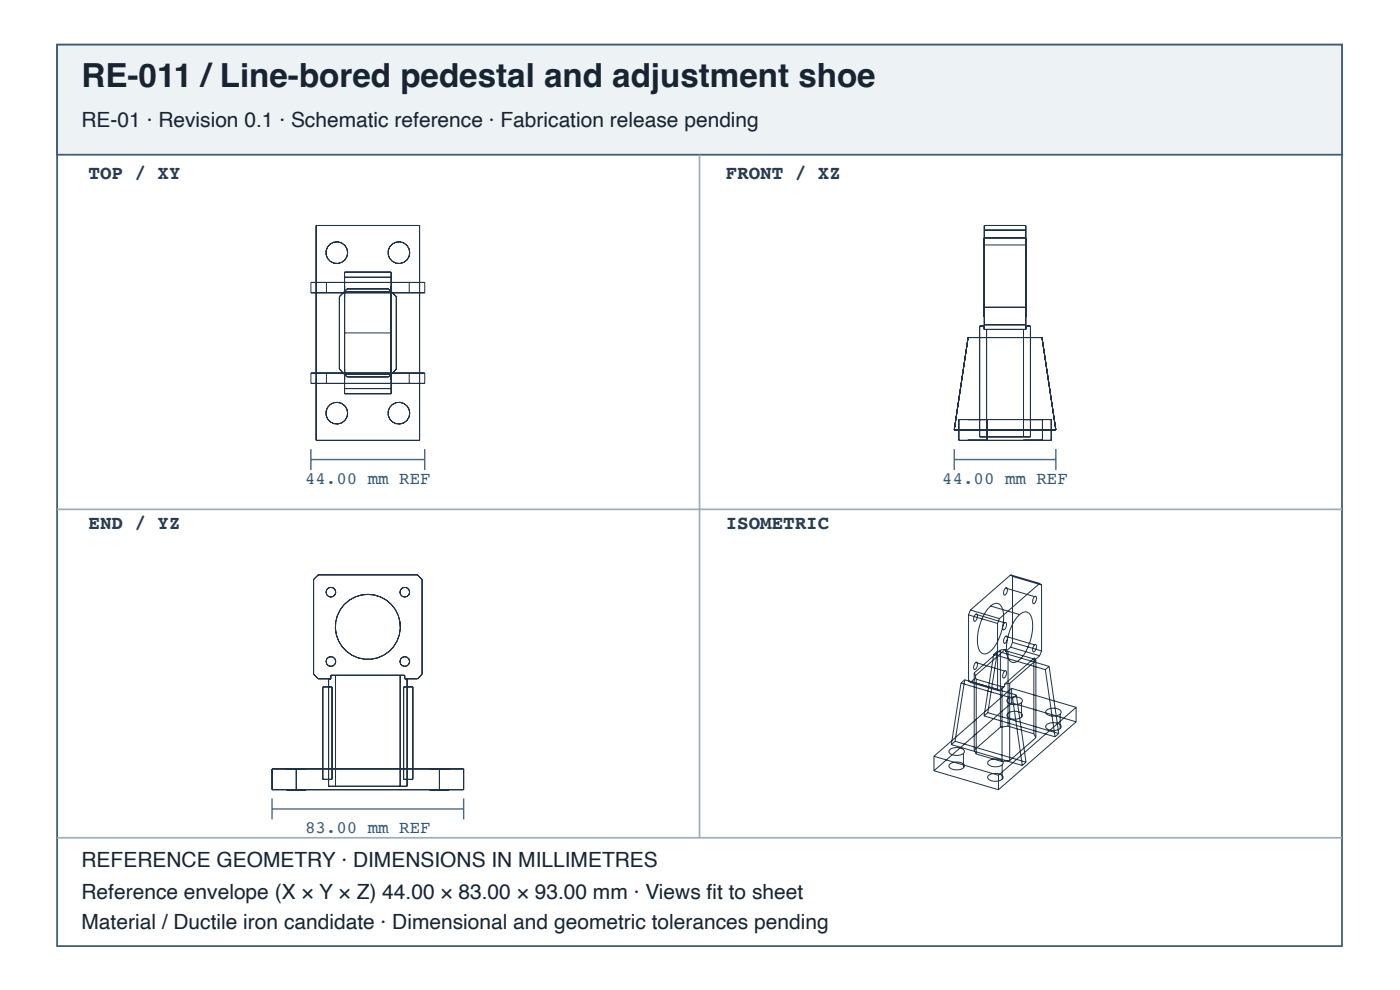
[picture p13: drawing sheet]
<svg xmlns="http://www.w3.org/2000/svg" width="297mm" height="210mm" viewBox="0 0 297 210" stroke-linecap="round" stroke-linejoin="round" font-family="sans-serif">
<defs><g id="words">
<text font-size="7" fill="#182431" x="17.3" y="18.4">RE-011 /Line-bored pedestal and adjustment shoe</text>
<g font-size="4.4" fill="#182431">
<text x="17.3" y="26.9">RE-01 · Revision 0.1 · Schematic reference · Fabrication release pending</text>
<text x="17.3" y="183.9">REFERENCE GEOMETRY · DIMENSIONS IN MILLIMETRES</text>
<text x="17.3" y="190.6">Reference envelope (X × Y × Z) 44.00 × 83.00 × 93.00 mm · Views fi t to sheet</text>
<text x="17.3" y="196.9">Material / Ductile iron candidate · Dimensional and geometric tolerances pending</text>
</g>
<g font-size="4.1" fill="#263d52">
<text x="18.8" y="38">TOP / XY</text>
<text x="154" y="38">FRONT / XZ</text>
<text x="18.8" y="112.1">END / YZ</text>
<text x="154" y="112.1">ISOMETRIC</text>
</g>
<g font-size="3.7" fill="#335b78">
<text x="64.7" y="102.6">44.00 mm REF</text>
<text x="199.9" y="102.6">44.00 mm REF</text>
<text x="64.7" y="176.7">83.00 mm REF</text>
</g>
</g></defs>
<path d="M12.1 9.5h272.6v191.1h-272.6z" fill="none" stroke="#405a70" stroke-width=".37"/>
<path d="M12.1 9.5h272.6v23.3h-272.6z" fill="#edf2f5"/>
<path d="M12.1 9.5h272.6v23.3h-272.6z" fill="none" stroke="#405a70" stroke-width=".37"/>
<path d="M148.4 32.8v144.8M12.1 108h272.6M12.1 177.6h272.6" fill="none" stroke="#9daebc" stroke-width=".37"/>
<g fill="none" stroke="#203246" stroke-width=".21">
<path d="M66 59.9h24.1v2.2h-24.1zM67.1 47.8h21.9v45.6h-21.9zM69.3 59.9v2.2M73.1 57.7h9.9v25.8h-9.9zM73.1 58.8h9.9M86.8 59.9v2.2M208.8 50.4v2.1zM208.8 51.9v13.8zM208.8 47.8h8.8v22h-8.8zM208.8 48.8h8.8M208.8 50.4h8.8M208.8 51.9h8.8"/>
<path d="M217.6 50.4v2.1zM217.6 51.9v13.8zM66 79.1h24.1v2.2h-24.1zM69.3 79.1v2.2M72 62.9l1.6-1.6h8.8l1.7 1.6v15.4l-1.7 1.6h-8.8l-1.6-1.6zM73.1 78.2v2.3zM73.1 60.6v2.4zM73.1 62.9v15.4zM73.1 79.4h9.9M73.1 61.8h9.9M73.1 70.6h9.9M83 78.2v2.3z"/>
<path d="M83 60.6v2.4zM83 62.9v15.4zM86.8 79.1v2.2M205.4 71.6h15.7l2.9 19.6h-21.6zM208.8 65.1v2.1zM208.8 68.9h8.8M208.8 69.1h-1v23.5h10.8v-23.5h-1M208.8 65.1h8.8M209.3 69.8v22.8M217.1 69.8v22.8M217.6 65.1v2.1zM73.1 82.4h9.9"/>
<path d="M203.4 89h19.6v4.4h-19.6zM205.3 89h4.1zM205.3 93.4h4.1zM209.4 89v4.4M217.1 89h4.1zM217.1 93.4h4.1zM221.2 89v4.4M67.5 121.9h21.1l.9 1v20l-.9 1h-2.7v-.7h-15.7v.7h-2.7l-1-1v-20zM205.5 130.4l6.1 1.8M205.5 130.4v13.9l.4 .4M205.9 129.3l6.1 1.8M205.9 129.3l-.4 1.1"/>
<path d="M207 130.2l.2-.1a1.13 1.13 0 0 1-.4 1.6 1.06 1.06 0 0 1 .2-1.5zM207 130.2l6.1 1.8M210.1 128.5a1.45 1.45 0 0 1 1.7-.5 1.45 1.45 0 0 1 1 1.3 10.4 10.4 0 0 1-2.9 9 1.33 1.33 0 0 1-2.3-.7 10.4 10.4 0 0 1 2.5-9.1zM210.1 128.5l6.2 1.8M210.8 138.7l11 3.3M210.8 138.7l-2 13.1M211.6 138.1l-.8 .6M211.6 138.1l11 3.2M211.6 138.1l-2 13M211.6 132.2v14l.4 .3M212 131.1l-.4 1.1M212.2 137.8v16.4"/>
<path d="M212.2 137.8l-5.5 4.9M213.1 132l.2-.1a1.13 1.13 0 0 1-.4 1.7 1.06 1.06 0 0 1 .2-1.6zM213.3 124.7l.2-.1a1.13 1.13 0 0 1-.4 1.6 1.06 1.06 0 0 1 .2-1.5zM213.3 134.9l.2-.1a1.13 1.13 0 0 1-.4 1.6 1.06 1.06 0 0 1 .2-1.5zM213.3 137.7v.5M213.3 137.7l-6.3 5.5M213.3 137.7l-1.1 .1M213.3 124.7l6.2 1.8M213.3 134.9l6.2 1.8M213.9 138.1l5.4 1.6M213.9 138.1l-.6 .1M213.9 138.1v15.9"/>
<path d="M214.4 121.9l6.2 1.8M214.4 121.9l-8.5 7.4M214.4 121.9l.4 .3M214.4 137.2l-1.1 1M214.4 137.2l6.2 1.8M214.8 122.2v14M214.8 136.2l-.4 1M214.8 122.2l6.2 1.8M214.8 136.2l6.2 1.8M216.3 130.3a1.45 1.45 0 0 1 1.6-.5 1.45 1.45 0 0 1 1 1.3 10.4 10.4 0 0 1-2.9 9 1.33 1.33 0 0 1-2.2-.7 10.4 10.4 0 0 1 2.5-9.1zM219.3 139.7l.2 .3M219.3 139.7v15.9"/>
<path d="M219.5 126.5l.2-.1a1.13 1.13 0 0 1-.4 1.6 1.06 1.06 0 0 1 .2-1.5zM219.5 136.7l.2-.1a1.13 1.13 0 0 1-.4 1.6 1.06 1.06 0 0 1 .2-1.5zM219.5 139.5v.5M219.5 139.5l-6.4 5.5M219.5 139.5l.3 .5M220.6 123.7l-8.6 7.4M220.6 123.7l.4 .3M220.6 139l-1.1 1M221 124v14M221 138l-.4 1M68.5 145.6h1.9v19.6h-1.9zM69.7 143.9v22.8h16.7v-22.8"/>
<path d="M71.2 143.2v23.5M84.9 143.2v23.5M85.6 145.6h2v19.6h-2zM201.4 159a2.39 2.39 0 0 1 3.2 .1v.4a2.3 2.3 0 0 1-3.2 .1l-.1-.3zM201.8 157.9l15.1 4.4M202.6 157.2l-.8 .7M202.6 157.2l15.1 4.4M203.9 144.8l10.9 3.2M203.9 144.8l-2.1 13.1M204.4 159.7v3.1M204.7 144.1l10.9 3.2M204.7 144.1l-.8 .7"/>
<path d="M204.7 144.1l-2.1 13.1M205.9 144.7l6.1 1.8M206.7 142.7l.3 .5M206.7 159l.4 .9M206.7 142.7v16.3M207 140.5l.2-.1a1.13 1.13 0 0 1-.4 1.6 1.06 1.06 0 0 1 .2-1.5zM207 143.2v.5M207 143.7l-1.1 1M207 143.7l.1 .3M207 140.5l6.1 1.8M207.1 144v15.9M207.1 144l5.5 1.6"/>
<path d="M207.1 159.9l5.5 1.6M208.8 151.8l15 4.4M209.6 151.1l-.8 .7M209.6 151.1l15 4.4M212.2 154.2l-5.5 4.8M212.6 145.6v15.9M213.1 142.3l.2-.1a1.13 1.13 0 0 1-.4 1.6 1.06 1.06 0 0 1 .2-1.5zM213.1 145.5l-1.1 1M213.1 145v.5M213.1 145.5l-.5 .1M213.7 148.3a2.39 2.39 0 0 1 3.2 .1v.3a2.3 2.3 0 0 1-3.2 .2l-.1-.3zM213.7 151.4a2.39 2.39 0 0 1 3.2 .1v.3a2.3 2.3 0 0 1-3.2 .2l-.1-.3z"/>
<path d="M213.9 154l-1.7 .2M213.9 154l5.4 1.6M214.2 144.9l-1.1 .1M214.2 144.9v16.3M214.6 145.9l-16.5 14.4M214.6 145.9v3.1M214.6 149l-16.5 14.4M214.6 145.9l13.7 4.1M214.6 149l13.7 4M214.8 148l2.1 14.3M215.6 147.3l-.8 .7M215.6 147.3l2.1 14.3"/>
<path d="M216.7 149v3.1M219.3 155.6l.5 .8M219.8 140v16.4M219.8 140l-5.6 4.9M219.8 156.4l-5.6 4.8M221.8 142l2 14.2M221.9 150.7a2.39 2.39 0 0 1 3.2 .1v.3a2.3 2.3 0 0 1-3.2 .2l-.1-.3zM221.9 153.8a2.39 2.39 0 0 1 3.2 .1v.3a2.3 2.3 0 0 1-3.2 .2l-.1-.3zM222.6 141.3l-.8 .7M222.6 141.3l2 14.2M224.6 155.5l-.8 .7M224.9 151.4v3.1"/>
<path d="M228.3 150l-16.5 14.4M228.3 150v3M228.3 153l-16.5 14.4M57.7 163h40.7v4.4h-40.7zM60.8 163h4.1zM60.8 167.4h4.1zM62.9 163v4.4M91.2 163h4.1zM91.2 167.4h4.1zM93.2 163v4.4M198.1 160.3v3.1M198.1 163.4l13.7 4"/>
<path d="M198.1 160.3l13.7 4.1M201.4 162.1a2.39 2.39 0 0 1 3.2 .1v.3a2.3 2.3 0 0 1-3.2 .2l-.1-.3zM209.6 161.5a2.39 2.39 0 0 1 3.2 .1v.3a2.3 2.3 0 0 1-3.2 .2l-.1-.3zM209.6 164.5a2.39 2.39 0 0 1 3.2 .1v.3a2.3 2.3 0 0 1-3.2 .2l-.1-.3zM211.8 164.4v3M212.6 162.2v3M214.2 161.2l-1.6 .3M217.7 161.6l-.8 .7"/>
<circle cx="71.5" cy="53.6" r="2.31"/>
<circle cx="84.6" cy="53.6" r="2.31"/>
<circle cx="71.5" cy="87.6" r="2.31"/>
<circle cx="84.6" cy="87.6" r="2.31"/>
<circle cx="70.2" cy="125.6" r="1.03"/>
<circle cx="78" cy="132.9" r="6.9"/>
<circle cx="85.9" cy="125.6" r="1.03"/>
<circle cx="70.2" cy="140.2" r="1.03"/>
<circle cx="85.9" cy="140.2" r="1.03"/>
</g>
<path d="M66 95.2v4.5M66 97.4h24.1M90.1 95.2v4.5M202.4 97.4h21.6M202.4 95.2v4.5M224 95.2v4.5M57.7 169.3v4.4M57.7 171.5h40.7M98.4 169.3v4.4" fill="none" stroke="#466b86" stroke-width=".3"/>
<use href="#words"/>
</svg>
